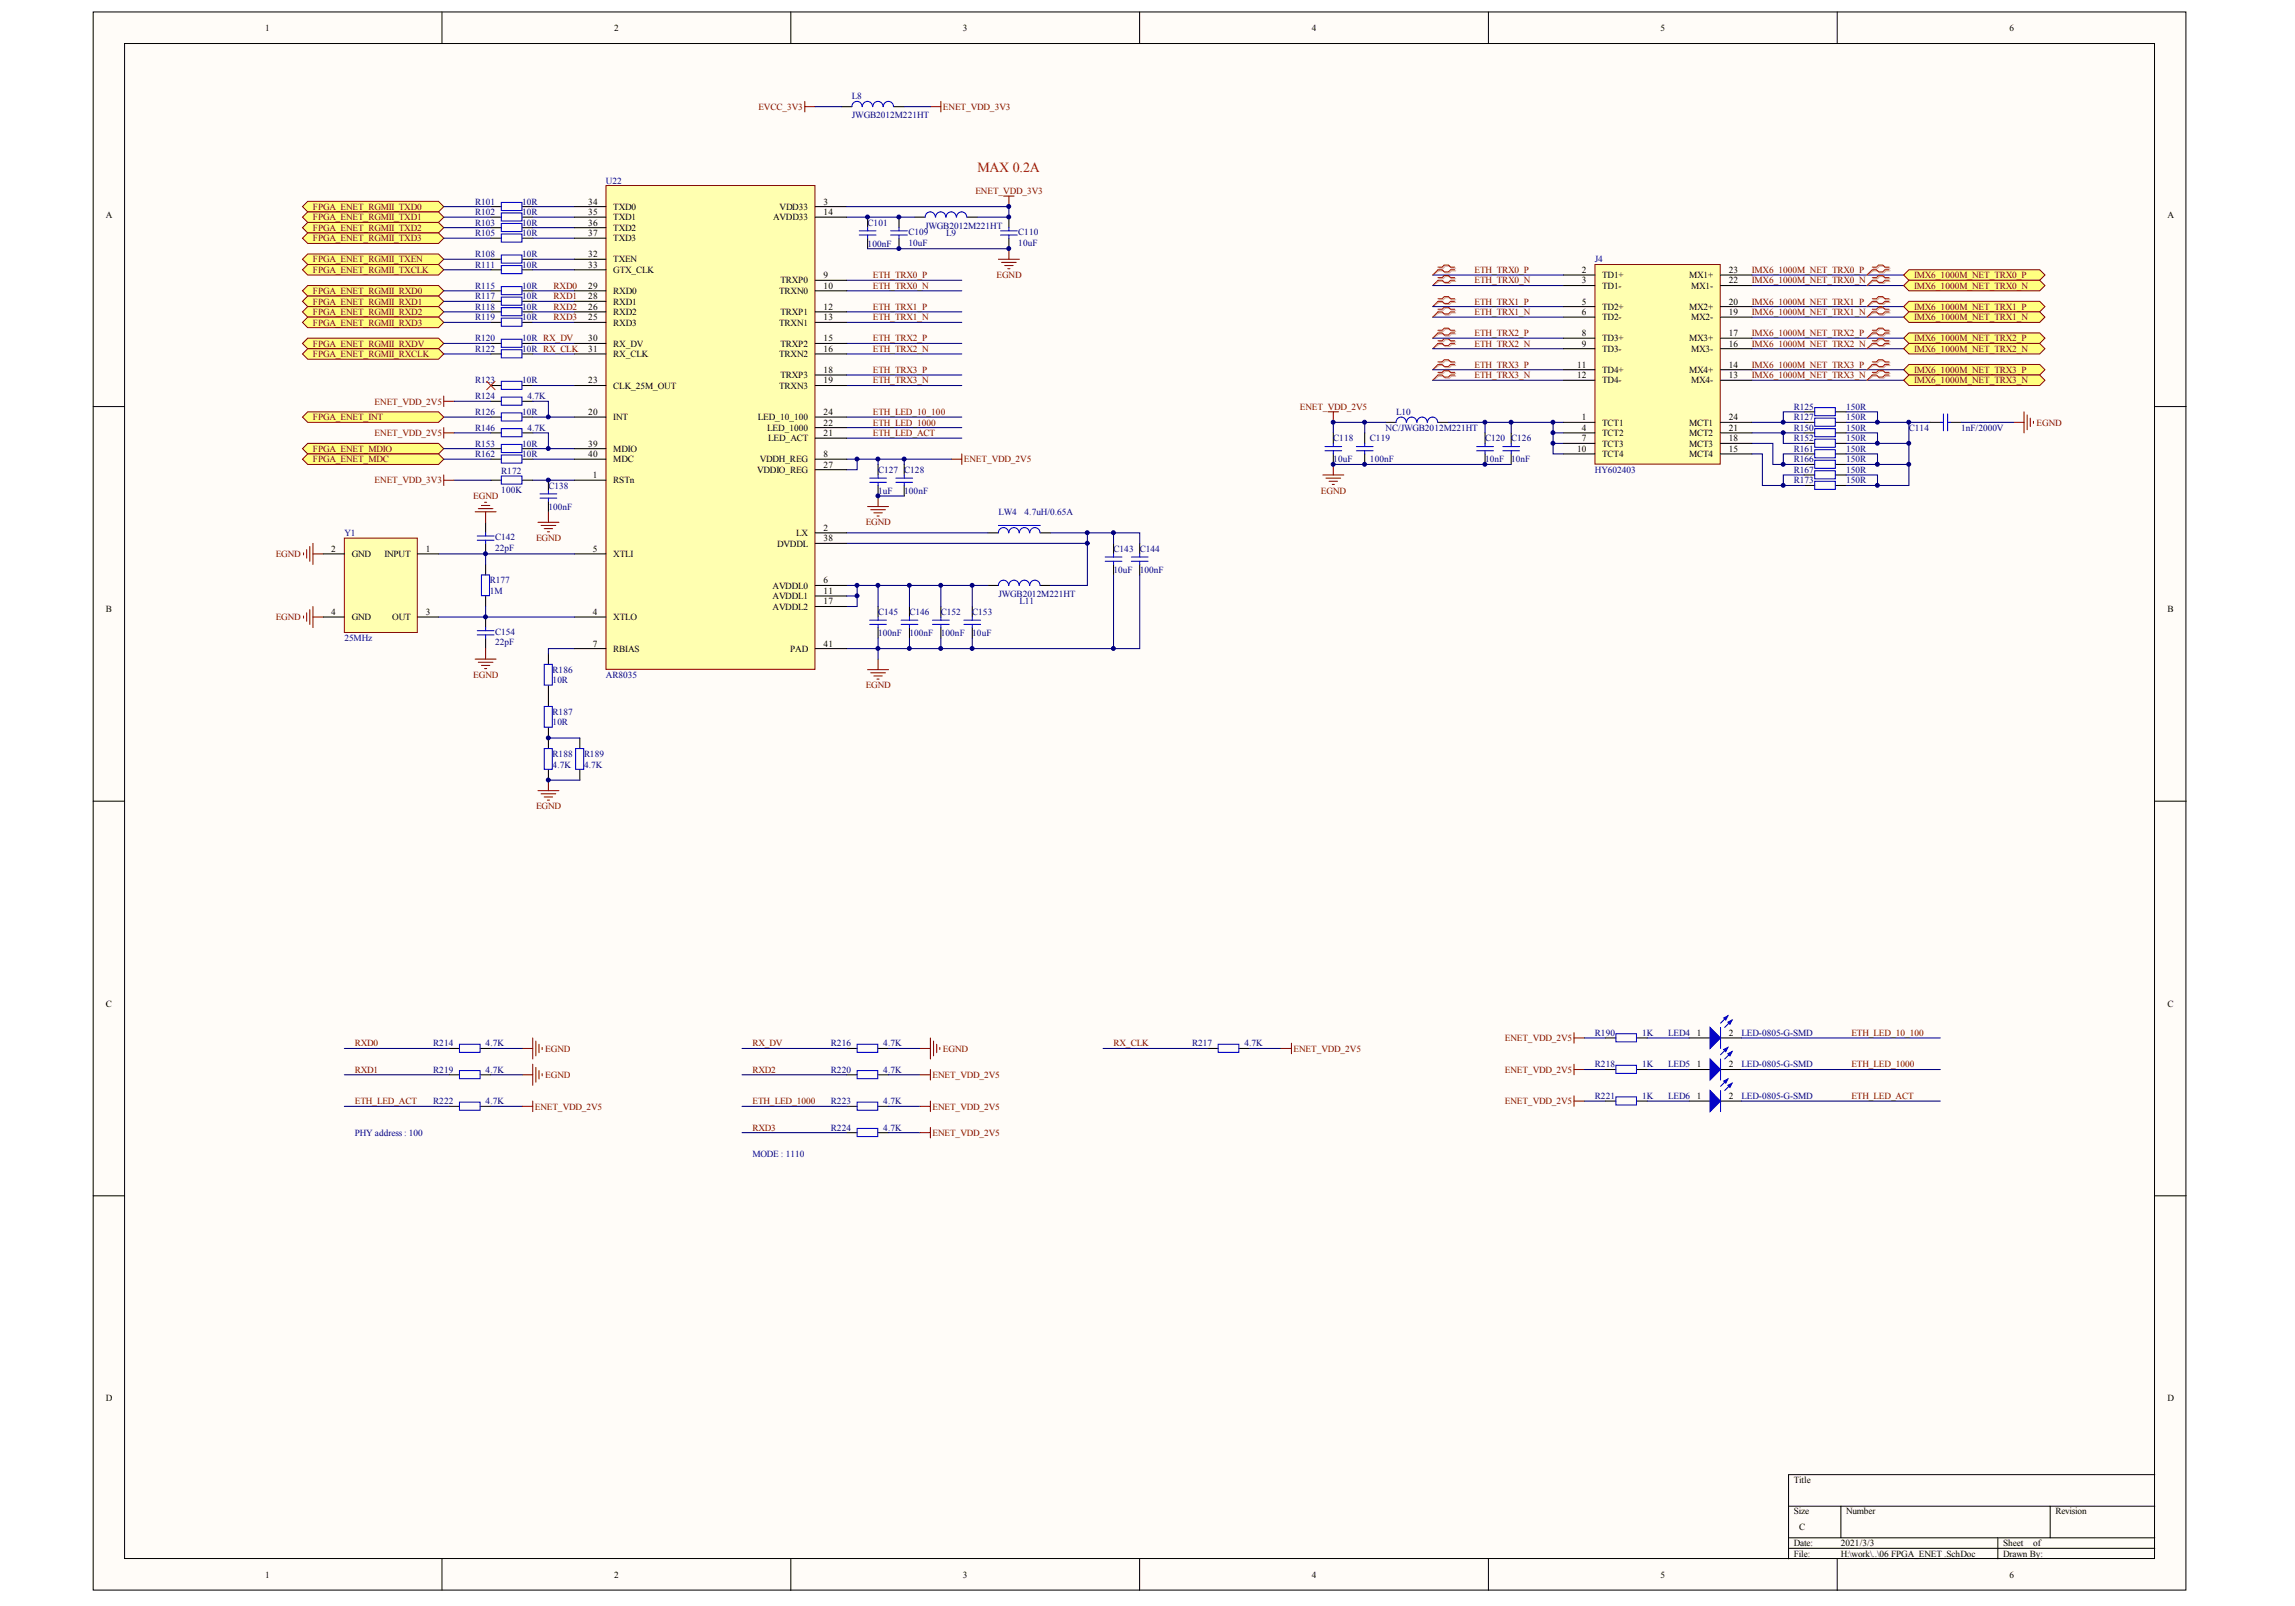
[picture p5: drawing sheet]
<svg xmlns="http://www.w3.org/2000/svg" width="289mm" height="202mm" viewBox="0 0 289 202" stroke-linecap="round" stroke-linejoin="round" font-family="sans-serif">
<defs><g id="words">
<text font-size="1.7" fill="#f00" x="123.1" y="21.6">MAX 0.2A</text>
<g font-size="1.2">
<text x="33.4" y="3.9">1</text>
<text x="77.3" y="3.9">2</text>
<text x="121.2" y="3.9">3</text>
<text x="165.1" y="3.9">4</text>
<text x="209.1" y="3.9">5</text>
<text x="253" y="3.9">6</text>
<text x="13.3" y="27.4">A</text>
<text x="74.1" y="25.7">34</text>
<text x="74.1" y="27.1">35</text>
<text x="74.1" y="28.4">36</text>
<text x="74.1" y="29.7">37</text>
<text x="77.2" y="26.4">TXD0</text>
<text x="77.2" y="27.7">TXD1</text>
<text x="77.2" y="29.1">TXD2</text>
<text x="97.3" y="27.7">AVDD33</text>
<text x="98.1" y="26.4">VDD33</text>
<text x="103.7" y="25.7">3</text>
<text x="103.7" y="27.1">14</text>
<text x="272.9" y="27.4">A</text>
<text x="74.1" y="32.4">32</text>
<text x="74.1" y="33.7">33</text>
<text x="77.2" y="30.4">TXD3</text>
<text x="77.2" y="33">TXEN</text>
<text x="77.2" y="34.4">GTX_CLK</text>
<text x="98.3" y="35.7">TRXP0</text>
<text x="103.7" y="35">9</text>
<text x="199.1" y="34.4">2</text>
<text x="199.1" y="35.7">3</text>
<text x="201.7" y="35">TD1+</text>
<text x="212.7" y="35">MX1+</text>
<text x="217.7" y="34.4">23</text>
<text x="217.7" y="35.7">22</text>
<text x="74.1" y="36.3">29</text>
<text x="74.1" y="37.7">28</text>
<text x="74.1" y="39">26</text>
<text x="74.1" y="40.3">25</text>
<text x="77.2" y="37">RXD0</text>
<text x="77.2" y="38.3">RXD1</text>
<text x="77.2" y="39.7">RXD2</text>
<text x="77.2" y="41">RXD3</text>
<text x="98.1" y="37">TRXN0</text>
<text x="98.1" y="41">TRXN1</text>
<text x="98.3" y="39.7">TRXP1</text>
<text x="103.7" y="36.3">10</text>
<text x="103.7" y="39">12</text>
<text x="103.7" y="40.3">13</text>
<text x="199.1" y="38.3">5</text>
<text x="199.1" y="39.7">6</text>
<text x="201.7" y="36.3">TD1-</text>
<text x="201.7" y="39">TD2+</text>
<text x="201.7" y="40.3">TD2-</text>
<text x="212.7" y="39">MX2+</text>
<text x="212.9" y="36.3">MX1-</text>
<text x="212.9" y="40.3">MX2-</text>
<text x="217.7" y="38.3">20</text>
<text x="217.7" y="39.7">19</text>
<text x="74.1" y="43">30</text>
<text x="74.1" y="44.3">31</text>
<text x="77.2" y="43.6">RX_DV</text>
<text x="77.2" y="45">RX_CLK</text>
<text x="98.1" y="45">TRXN2</text>
<text x="98.3" y="43.6">TRXP2</text>
<text x="98.3" y="47.6">TRXP3</text>
<text x="103.7" y="43">15</text>
<text x="103.7" y="44.3">16</text>
<text x="103.7" y="46.9">18</text>
<text x="198.6" y="46.3">11</text>
<text x="198.6" y="47.6">12</text>
<text x="199.1" y="42.3">8</text>
<text x="199.1" y="43.6">9</text>
<text x="201.7" y="43">TD3+</text>
<text x="201.7" y="44.3">TD3-</text>
<text x="201.7" y="46.9">TD4+</text>
<text x="212.7" y="43">MX3+</text>
<text x="212.7" y="46.9">MX4+</text>
<text x="212.9" y="44.3">MX3-</text>
<text x="217.7" y="42.3">17</text>
<text x="217.7" y="43.6">16</text>
<text x="217.7" y="46.3">14</text>
<text x="217.7" y="47.6">13</text>
<text x="74.1" y="48.3">23</text>
<text x="74.1" y="52.2">20</text>
<text x="77.2" y="48.9">CLK_25M_OUT</text>
<text x="77.2" y="52.9">INT</text>
<text x="95.4" y="52.9">LED_10_100</text>
<text x="98.1" y="48.9">TRXN3</text>
<text x="103.7" y="48.3">19</text>
<text x="103.7" y="52.2">24</text>
<text x="103.7" y="53.6">22</text>
<text x="199.1" y="52.9">1</text>
<text x="201.7" y="53.6">TCT1</text>
<text x="201.7" y="48.3">TD4-</text>
<text x="212.7" y="53.6">MCT1</text>
<text x="212.9" y="48.3">MX4-</text>
<text x="217.7" y="52.9">24</text>
<text x="74.1" y="56.2">39</text>
<text x="74.1" y="57.5">40</text>
<text x="77.2" y="56.9">MDIO</text>
<text x="77.2" y="58.2">MDC</text>
<text x="95.3" y="59.5">VDDIO_REG</text>
<text x="95.7" y="58.2">VDDH_REG</text>
<text x="96.6" y="54.2">LED_1000</text>
<text x="96.7" y="55.5">LED_ACT</text>
<text x="103.7" y="54.9">21</text>
<text x="103.7" y="57.5">8</text>
<text x="103.7" y="58.9">27</text>
<text x="198.6" y="56.9">10</text>
<text x="199.1" y="54.2">4</text>
<text x="199.1" y="55.5">7</text>
<text x="201.7" y="54.9">TCT2</text>
<text x="201.7" y="56.2">TCT3</text>
<text x="201.7" y="57.5">TCT4</text>
<text x="212.7" y="54.9">MCT2</text>
<text x="212.7" y="56.2">MCT3</text>
<text x="212.7" y="57.5">MCT4</text>
<text x="217.7" y="54.2">21</text>
<text x="217.7" y="55.5">18</text>
<text x="217.7" y="56.9">15</text>
<text x="74.6" y="60.2">1</text>
<text x="77.2" y="60.8">RSTn</text>
<text x="41.7" y="69.5">2</text>
<text x="44.3" y="70.1">GND</text>
<text x="48.4" y="70.1">INPUT</text>
<text x="53.6" y="69.5">1</text>
<text x="74.6" y="69.5">5</text>
<text x="77.2" y="70.1">XTLI</text>
<text x="97.8" y="68.8">DVDDL</text>
<text x="100.2" y="67.5">LX</text>
<text x="103.7" y="66.8">2</text>
<text x="103.7" y="68.1">38</text>
<text x="13.3" y="77">B</text>
<text x="41.7" y="77.4">4</text>
<text x="53.6" y="77.4">3</text>
<text x="74.6" y="77.4">4</text>
<text x="97.3" y="74.1">AVDDL0</text>
<text x="97.3" y="75.4">AVDDL1</text>
<text x="97.3" y="76.7">AVDDL2</text>
<text x="103.7" y="73.4">6</text>
<text x="103.7" y="74.8">11</text>
<text x="103.7" y="76.1">17</text>
<text x="272.9" y="77">B</text>
<text x="44.3" y="78.1">GND</text>
<text x="49.4" y="78.1">OUT</text>
<text x="74.6" y="81.4">7</text>
<text x="77.2" y="78.1">XTLO</text>
<text x="77.2" y="82">RBIAS</text>
<text x="99.5" y="82">PAD</text>
<text x="103.7" y="81.4">41</text>
<text x="13.3" y="126.7">C</text>
<text x="213.6" y="130.4">1</text>
<text x="217.7" y="130.4">2</text>
<text x="272.9" y="126.7">C</text>
<text x="213.6" y="134.4">1</text>
<text x="217.7" y="134.4">2</text>
<text x="213.6" y="138.3">1</text>
<text x="217.7" y="138.3">2</text>
<text x="13.3" y="176.4">D</text>
<text x="272.9" y="176.4">D</text>
<text x="225.8" y="186.6">Title</text>
<text x="225.8" y="190.6">Size</text>
<text x="232.4" y="190.6">Number</text>
<text x="258.8" y="190.6">Revision</text>
<text x="225.8" y="194.6">Date:</text>
<text x="225.8" y="195.9">File:</text>
<text x="226.5" y="192.6">C</text>
<text x="231.8" y="194.6">2021/3/3</text>
<text x="231.8" y="195.9">H:\work\..\06 FPGA_ENET .SchDoc</text>
<text x="252.2" y="194.6">Sheet</text>
<text x="252.2" y="195.9">Drawn By:</text>
<text x="255.9" y="194.6">of</text>
<text x="33.4" y="198.6">1</text>
<text x="77.3" y="198.6">2</text>
<text x="121.2" y="198.6">3</text>
<text x="165.1" y="198.6">4</text>
<text x="209.1" y="198.6">5</text>
<text x="253" y="198.6">6</text>
</g>
<g font-size="1.2" fill="#800000">
<text x="95.5" y="13.8">EVCC_3V3</text>
<text x="118.7" y="13.8">ENET_VDD_3V3</text>
<text x="39.4" y="26.4">FPGA_ENET_RGMII_TXD0</text>
<text x="39.4" y="27.7">FPGA_ENET_RGMII_TXD1</text>
<text x="39.4" y="29.1">FPGA_ENET_RGMII_TXD2</text>
<text x="122.8" y="24.4">ENET_VDD_3V3</text>
<text x="39.4" y="30.4">FPGA_ENET_RGMII_TXD3</text>
<text x="39.4" y="33">FPGA_ENET_RGMII_TXEN</text>
<text x="39.4" y="34.4">FPGA_ENET_RGMII_TXCLK</text>
<text x="109.9" y="35">ETH_TRX0_P</text>
<text x="125.5" y="35">EGND</text>
<text x="185.6" y="34.4">ETH_TRX0_P</text>
<text x="185.6" y="35.7">ETH_TRX0_N</text>
<text x="220.6" y="34.4">IMX6_1000M_NET_TRX0_P</text>
<text x="220.6" y="35.7">IMX6_1000M_NET_TRX0_N</text>
<text x="241" y="35">IMX6_1000M_NET_TRX0_P</text>
<text x="39.4" y="37">FPGA_ENET_RGMII_RXD0</text>
<text x="39.4" y="38.3">FPGA_ENET_RGMII_RXD1</text>
<text x="39.4" y="39.7">FPGA_ENET_RGMII_RXD2</text>
<text x="39.4" y="41">FPGA_ENET_RGMII_RXD3</text>
<text x="69.7" y="36.3">RXD0</text>
<text x="69.7" y="37.7">RXD1</text>
<text x="69.7" y="39">RXD2</text>
<text x="69.7" y="40.3">RXD3</text>
<text x="109.9" y="36.3">ETH_TRX0_N</text>
<text x="109.9" y="39">ETH_TRX1_P</text>
<text x="109.9" y="40.3">ETH_TRX1_N</text>
<text x="185.6" y="38.3">ETH_TRX1_P</text>
<text x="185.6" y="39.7">ETH_TRX1_N</text>
<text x="220.6" y="38.3">IMX6_1000M_NET_TRX1_P</text>
<text x="220.6" y="39.7">IMX6_1000M_NET_TRX1_N</text>
<text x="241" y="39">IMX6_1000M_NET_TRX1_P</text>
<text x="241" y="36.3">IMX6_1000M_NET_TRX0_N</text>
<text x="241" y="40.3">IMX6_1000M_NET_TRX1_N</text>
<text x="39.4" y="43.6">FPGA_ENET_RGMII_RXDV</text>
<text x="39.4" y="45">FPGA_ENET_RGMII_RXCLK</text>
<text x="109.9" y="43">ETH_TRX2_P</text>
<text x="109.9" y="44.3">ETH_TRX2_N</text>
<text x="109.9" y="46.9">ETH_TRX3_P</text>
<text x="185.6" y="42.3">ETH_TRX2_P</text>
<text x="185.6" y="43.6">ETH_TRX2_N</text>
<text x="185.6" y="46.3">ETH_TRX3_P</text>
<text x="185.6" y="47.6">ETH_TRX3_N</text>
<text x="220.6" y="42.3">IMX6_1000M_NET_TRX2_P</text>
<text x="220.6" y="43.6">IMX6_1000M_NET_TRX2_N</text>
<text x="220.6" y="46.3">IMX6_1000M_NET_TRX3_P</text>
<text x="220.6" y="47.6">IMX6_1000M_NET_TRX3_N</text>
<text x="241" y="43">IMX6_1000M_NET_TRX2_P</text>
<text x="241" y="46.9">IMX6_1000M_NET_TRX3_P</text>
<text x="241" y="44.3">IMX6_1000M_NET_TRX2_N</text>
<text x="39.4" y="52.9">FPGA_ENET_INT</text>
<text x="47.2" y="50.9">ENET_VDD_2V5</text>
<text x="109.9" y="52.2">ETH_LED_10_100</text>
<text x="109.9" y="53.6">ETH_LED_1000</text>
<text x="109.9" y="48.3">ETH_TRX3_N</text>
<text x="163.6" y="51.6">ENET_VDD_2V5</text>
<text x="241" y="48.3">IMX6_1000M_NET_TRX3_N</text>
<text x="256.4" y="53.6">EGND</text>
<text x="39.4" y="56.9">FPGA_ENET_MDIO</text>
<text x="39.4" y="58.2">FPGA_ENET_MDC</text>
<text x="47.2" y="54.9">ENET_VDD_2V5</text>
<text x="109.9" y="54.9">ETH_LED_ACT</text>
<text x="121.3" y="58.2">ENET_VDD_2V5</text>
<text x="47.2" y="60.8">ENET_VDD_3V3</text>
<text x="59.6" y="62.8">EGND</text>
<text x="166.3" y="62.1">EGND</text>
<text x="34.7" y="70.1">EGND</text>
<text x="67.5" y="68.1">EGND</text>
<text x="109" y="66.1">EGND</text>
<text x="34.7" y="78.1">EGND</text>
<text x="59.6" y="85.3">EGND</text>
<text x="109" y="86.6">EGND</text>
<text x="67.5" y="101.9">EGND</text>
<text x="44.7" y="131.7">RXD0</text>
<text x="94.7" y="131.7">RX_DV</text>
<text x="140.2" y="131.7">RX_CLK</text>
<text x="189.4" y="131">ENET_VDD_2V5</text>
<text x="233.1" y="130.4">ETH_LED_10_100</text>
<text x="44.7" y="135">RXD1</text>
<text x="68.6" y="132.4">EGND</text>
<text x="68.6" y="135.7">EGND</text>
<text x="94.7" y="135">RXD2</text>
<text x="117.4" y="135.7">ENET_VDD_2V5</text>
<text x="118.7" y="132.4">EGND</text>
<text x="162.8" y="132.4">ENET_VDD_2V5</text>
<text x="189.4" y="135">ENET_VDD_2V5</text>
<text x="233.1" y="134.4">ETH_LED_1000</text>
<text x="44.7" y="139">ETH_LED_ACT</text>
<text x="67.3" y="139.7">ENET_VDD_2V5</text>
<text x="94.7" y="139">ETH_LED_1000</text>
<text x="94.7" y="142.3">RXD3</text>
<text x="117.4" y="139.7">ENET_VDD_2V5</text>
<text x="117.4" y="143">ENET_VDD_2V5</text>
<text x="189.4" y="139">ENET_VDD_2V5</text>
<text x="233.1" y="138.3">ETH_LED_ACT</text>
</g>
<g font-size="1.2" fill="#000080">
<text x="107.2" y="12.5">L8</text>
<text x="107.2" y="14.9">JWGB2012M221HT</text>
<text x="76.3" y="23.1">U22</text>
<text x="59.8" y="25.7">R101</text>
<text x="59.8" y="27.1">R102</text>
<text x="59.8" y="28.4">R103</text>
<text x="59.8" y="29.7">R105</text>
<text x="65.7" y="25.7">10R</text>
<text x="65.7" y="27.1">10R</text>
<text x="65.7" y="28.4">10R</text>
<text x="65.7" y="29.7">10R</text>
<text x="109.2" y="28.4">C101</text>
<text x="114.4" y="29.6">C109</text>
<text x="116.5" y="28.8">JWGB2012M221HT</text>
<text x="119.1" y="29.7">L9</text>
<text x="128.2" y="29.6">C110</text>
<text x="59.8" y="32.4">R108</text>
<text x="59.8" y="33.7">R111</text>
<text x="65.7" y="32.4">10R</text>
<text x="65.7" y="33.7">10R</text>
<text x="109.2" y="31">100nF</text>
<text x="114.4" y="30.9">10uF</text>
<text x="128.2" y="30.9">10uF</text>
<text x="200.8" y="33">J4</text>
<text x="59.8" y="36.3">R115</text>
<text x="59.8" y="37.7">R117</text>
<text x="59.8" y="39">R118</text>
<text x="59.8" y="40.3">R119</text>
<text x="65.7" y="36.3">10R</text>
<text x="65.7" y="37.7">10R</text>
<text x="65.7" y="39">10R</text>
<text x="65.7" y="40.3">10R</text>
<text x="59.8" y="43">R120</text>
<text x="59.8" y="44.3">R122</text>
<text x="65.7" y="43">10R RX_DV</text>
<text x="65.7" y="44.3">10R RX_CLK</text>
<text x="59.8" y="48.3">R123</text>
<text x="59.8" y="52.2">R126</text>
<text x="59.8" y="50.3">R124</text>
<text x="65.7" y="48.3">10R</text>
<text x="65.7" y="52.2">10R</text>
<text x="66.4" y="50.3">4.7K</text>
<text x="175.8" y="52.2">L10</text>
<text x="225.8" y="52.9">R127</text>
<text x="225.8" y="51.6">R125</text>
<text x="232.4" y="52.9">150R</text>
<text x="232.4" y="51.6">150R</text>
<text x="59.8" y="54.2">R146</text>
<text x="59.8" y="56.2">R153</text>
<text x="59.8" y="57.5">R162</text>
<text x="63.1" y="59.7">R172</text>
<text x="65.7" y="56.2">10R</text>
<text x="65.7" y="57.5">10R</text>
<text x="66.4" y="54.2">4.7K</text>
<text x="110.5" y="59.5">C127 C128</text>
<text x="167.9" y="55.5">C118</text>
<text x="167.9" y="58.2">10uF</text>
<text x="172.5" y="55.5">C119</text>
<text x="172.5" y="58.2">100nF</text>
<text x="174.4" y="54.2">NC/JWGB2012M221HT</text>
<text x="187" y="55.5">C120 C126</text>
<text x="187" y="58.2">10nF</text>
<text x="190.3" y="58.2">10nF</text>
<text x="200.8" y="59.5">HY602403</text>
<text x="225.8" y="54.2">R150</text>
<text x="225.8" y="55.5">R152</text>
<text x="225.8" y="58.2">R166</text>
<text x="225.8" y="56.9">R161</text>
<text x="225.8" y="59.5">R167</text>
<text x="232.4" y="54.2">150R</text>
<text x="232.4" y="55.5">150R</text>
<text x="232.4" y="58.2">150R</text>
<text x="232.4" y="56.9">150R</text>
<text x="232.4" y="59.5">150R</text>
<text x="240.3" y="54.2">C114</text>
<text x="246.9" y="54.2">1nF/2000V</text>
<text x="63.1" y="62">100K</text>
<text x="69" y="61.5">C138</text>
<text x="69" y="64.2">100nF</text>
<text x="110.5" y="62.2">1uF</text>
<text x="113.8" y="62.2">100nF</text>
<text x="125.7" y="64.8">LW4</text>
<text x="129" y="64.8">4.7uH/0.65A</text>
<text x="225.8" y="60.8">R173</text>
<text x="232.4" y="60.8">150R</text>
<text x="43.4" y="67.5">Y1</text>
<text x="62.3" y="68">C142</text>
<text x="62.3" y="69.3">22pF</text>
<text x="140.2" y="69.5">C143 C144</text>
<text x="61.7" y="73.4">R177</text>
<text x="61.7" y="74.8">1M</text>
<text x="110.5" y="77.4">C145</text>
<text x="114.5" y="77.4">C146</text>
<text x="118.4" y="77.4">C152</text>
<text x="122.4" y="77.4">C153</text>
<text x="125.7" y="75.2">JWGB2012M221HT</text>
<text x="128.3" y="76.1">L11</text>
<text x="140.2" y="72.1">10uF</text>
<text x="143.5" y="72.1">100nF</text>
<text x="43.4" y="80.7">25MHz</text>
<text x="62.3" y="79.9">C154</text>
<text x="62.3" y="81.2">22pF</text>
<text x="110.5" y="80.1">100nF</text>
<text x="114.5" y="80.1">100nF</text>
<text x="118.4" y="80.1">100nF</text>
<text x="122.4" y="80.1">10uF</text>
<text x="69.6" y="84.7">R186</text>
<text x="69.6" y="86">10R</text>
<text x="69.6" y="90">R187</text>
<text x="76.3" y="85.4">AR8035</text>
<text x="69.6" y="95.3">R188</text>
<text x="69.6" y="91.3">10R</text>
<text x="73.5" y="95.3">R189</text>
<text x="69.6" y="96.6">4.7K</text>
<text x="73.5" y="96.6">4.7K</text>
<text x="54.5" y="131.7">R214</text>
<text x="61.1" y="131.7">4.7K</text>
<text x="104.6" y="131.7">R216</text>
<text x="111.2" y="131.7">4.7K</text>
<text x="150.1" y="131.7">R217</text>
<text x="156.7" y="131.7">4.7K</text>
<text x="200.8" y="130.4">R190</text>
<text x="206.7" y="130.4">1K</text>
<text x="210" y="130.4">LED4</text>
<text x="219.2" y="130.4">LED-0805-G-SMD</text>
<text x="54.5" y="135">R219</text>
<text x="61.1" y="135">4.7K</text>
<text x="104.6" y="135">R220</text>
<text x="111.2" y="135">4.7K</text>
<text x="200.8" y="134.4">R218</text>
<text x="206.7" y="134.4">1K</text>
<text x="210" y="134.4">LED5</text>
<text x="219.2" y="134.4">LED-0805-G-SMD</text>
<text x="44.7" y="143">PHY address : 100</text>
<text x="54.5" y="139">R222</text>
<text x="61.1" y="139">4.7K</text>
<text x="104.6" y="139">R223</text>
<text x="104.6" y="142.3">R224</text>
<text x="111.2" y="139">4.7K</text>
<text x="111.2" y="142.3">4.7K</text>
<text x="200.8" y="138.3">R221</text>
<text x="206.7" y="138.3">1K</text>
<text x="210" y="138.3">LED6</text>
<text x="219.2" y="138.3">LED-0805-G-SMD</text>
<text x="94.7" y="145.6">MODE : 1110</text>
</g>
</g></defs>
<g fill="#fffcf8" stroke="#000" stroke-width=".13">
<path d="M11.7 1.5h263.5v198.6h-263.5z"/>
<path d="M15.7 5.5h255.5v190.7h-255.5z"/>
</g>
<g fill="none" stroke="#000" stroke-width=".13">
<path d="M55.6 1.5v4M99.6 1.5v4M143.5 1.5v4M187.4 1.5v4M231.3 1.5v4M61.8 26h1.3M65.7 26h1.4M11.7 51.2h4M271.3 51.2h3.9M11.7 100.8h4M271.3 100.8h3.9M11.7 150.5h4"/>
<path d="M271.3 150.5h3.9M55.6 196.2v4M99.6 196.2v4M143.5 196.2v4M187.4 196.2v4M225.2 189.6h46.1M225.2 193.6h46.1M225.2 194.9h46.1M231.3 196.2v4M231.8 189.6v4M251.5 193.6v2.6M258.1 189.6v4"/>
<path d="M271.3 185.6h-46.1v10.6"/>
</g>
<path d="M63.1 25.5h2.6v1h-2.6z" fill="none" stroke="#00f" stroke-width=".13"/>
<path d="M67.1 26h5.2" fill="none" stroke="#000080" stroke-width=".13"/>
<path d="M38.7 25.3h16.5l.7 .7-.7 .7h-16.5l-.6-.7z" fill-rule="evenodd" fill="#ffff80" stroke="#800000" stroke-width=".13"/>
<path d="M55.9 26h5.9M67.1 27.3h5.2" fill="none" stroke="#000080" stroke-width=".13"/>
<path d="M61.8 27.3h1.3M65.7 27.3h1.4" fill="none" stroke="#000" stroke-width=".13"/>
<path d="M63.1 26.8h2.6v1h-2.6z" fill="none" stroke="#00f" stroke-width=".13"/>
<path d="M38.7 26.7h16.5l.7 .6-.7 .7h-16.5l-.6-.7z" fill-rule="evenodd" fill="#ffff80" stroke="#800000" stroke-width=".13"/>
<path d="M55.9 27.3h5.9M67.1 28.7h5.2" fill="none" stroke="#000080" stroke-width=".13"/>
<path d="M61.8 28.7h1.3M65.7 28.7h1.4" fill="none" stroke="#000" stroke-width=".13"/>
<path d="M63.1 28.1h2.6v1h-2.6z" fill="none" stroke="#00f" stroke-width=".13"/>
<path d="M38.7 28h16.5l.7 .7-.7 .6h-16.5l-.6-.6z" fill-rule="evenodd" fill="#ffff80" stroke="#800000" stroke-width=".13"/>
<path d="M55.9 28.7h5.9M67.1 30h5.2" fill="none" stroke="#000080" stroke-width=".13"/>
<path d="M61.8 30h1.3M65.7 30h1.4" fill="none" stroke="#000" stroke-width=".13"/>
<path d="M63.1 29.5h2.6v1h-2.6z" fill="none" stroke="#00f" stroke-width=".13"/>
<path d="M38.7 29.3h16.5l.7 .7-.7 .6h-16.5l-.6-.6z" fill-rule="evenodd" fill="#ffff80" stroke="#800000" stroke-width=".13"/>
<path d="M55.9 30h5.9M67.1 32.6h5.2" fill="none" stroke="#000080" stroke-width=".13"/>
<path d="M61.8 32.6h1.3M65.7 32.6h1.4" fill="none" stroke="#000" stroke-width=".13"/>
<path d="M63.1 32.1h2.6v1h-2.6z" fill="none" stroke="#00f" stroke-width=".13"/>
<path d="M38.7 32h16.5l.7 .6-.7 .7h-16.5l-.6-.7z" fill-rule="evenodd" fill="#ffff80" stroke="#800000" stroke-width=".13"/>
<path d="M55.9 32.6h5.9M67.1 34h5.2" fill="none" stroke="#000080" stroke-width=".13"/>
<path d="M61.8 34h1.3M65.7 34h1.4" fill="none" stroke="#000" stroke-width=".13"/>
<path d="M63.1 33.4h2.6v1h-2.6z" fill="none" stroke="#00f" stroke-width=".13"/>
<path d="M38.7 33.3h16.5l.7 .7-.7 .6h-16.5l-.6-.6z" fill-rule="evenodd" fill="#ffff80" stroke="#800000" stroke-width=".13"/>
<path d="M55.9 34h5.9M67.1 36.6h5.2" fill="none" stroke="#000080" stroke-width=".13"/>
<path d="M61.8 36.6h1.3M65.7 36.6h1.4" fill="none" stroke="#000" stroke-width=".13"/>
<path d="M63.1 36.1h2.6v1h-2.6z" fill="none" stroke="#00f" stroke-width=".13"/>
<path d="M38.7 35.9h16.5l.7 .7-.7 .7h-16.5l-.6-.7z" fill-rule="evenodd" fill="#ffff80" stroke="#800000" stroke-width=".13"/>
<path d="M55.9 36.6h5.9M67.1 37.9h5.2" fill="none" stroke="#000080" stroke-width=".13"/>
<path d="M61.8 37.9h1.3M65.7 37.9h1.4" fill="none" stroke="#000" stroke-width=".13"/>
<path d="M63.1 37.4h2.6v1h-2.6z" fill="none" stroke="#00f" stroke-width=".13"/>
<path d="M38.7 37.3h16.5l.7 .6-.7 .7h-16.5l-.6-.7z" fill-rule="evenodd" fill="#ffff80" stroke="#800000" stroke-width=".13"/>
<path d="M55.9 37.9h5.9M67.1 39.3h5.2" fill="none" stroke="#000080" stroke-width=".13"/>
<path d="M61.8 39.3h1.3M65.7 39.3h1.4" fill="none" stroke="#000" stroke-width=".13"/>
<path d="M63.1 38.7h2.6v1h-2.6z" fill="none" stroke="#00f" stroke-width=".13"/>
<path d="M38.7 38.6h16.5l.7 .7-.7 .6h-16.5l-.6-.6z" fill-rule="evenodd" fill="#ffff80" stroke="#800000" stroke-width=".13"/>
<path d="M55.9 39.3h5.9M67.1 40.6h5.2" fill="none" stroke="#000080" stroke-width=".13"/>
<path d="M61.8 40.6h1.3M65.7 40.6h1.4" fill="none" stroke="#000" stroke-width=".13"/>
<path d="M63.1 40h2.6v1.1h-2.6z" fill="none" stroke="#00f" stroke-width=".13"/>
<path d="M38.7 39.9h16.5l.7 .7-.7 .6h-16.5l-.6-.6z" fill-rule="evenodd" fill="#ffff80" stroke="#800000" stroke-width=".13"/>
<path d="M55.9 40.6h5.9M67.1 43.2h5.2" fill="none" stroke="#000080" stroke-width=".13"/>
<path d="M61.8 43.2h1.3M65.7 43.2h1.4" fill="none" stroke="#000" stroke-width=".13"/>
<path d="M63.1 42.7h2.6v1h-2.6z" fill="none" stroke="#00f" stroke-width=".13"/>
<path d="M38.7 42.6h16.5l.7 .6-.7 .7h-16.5l-.6-.7z" fill-rule="evenodd" fill="#ffff80" stroke="#800000" stroke-width=".13"/>
<path d="M55.9 43.2h5.9M67.1 44.6h5.2" fill="none" stroke="#000080" stroke-width=".13"/>
<path d="M61.8 44.6h1.3M65.7 44.6h1.4" fill="none" stroke="#000" stroke-width=".13"/>
<path d="M63.1 44h2.6v1h-2.6z" fill="none" stroke="#00f" stroke-width=".13"/>
<path d="M38.7 43.9h16.5l.7 .7-.7 .6h-16.5l-.6-.6z" fill-rule="evenodd" fill="#ffff80" stroke="#800000" stroke-width=".13"/>
<path d="M55.9 44.6h5.9M55.9 52.5h5.9M67.1 48.5h5.2M67.1 52.5h5.2" fill="none" stroke="#000080" stroke-width=".13"/>
<path d="M61.8 48.5h1.3M61.8 52.5h1.3M65.7 48.5h1.4M65.7 52.5h1.4" fill="none" stroke="#000" stroke-width=".13"/>
<path d="M63.1 48h2.6v1h-2.6zM63.1 52h2.6v1h-2.6z" fill="none" stroke="#00f" stroke-width=".13"/>
<path d="M61.3 48l1 1.1M62.3 48l-1 1.1" fill="none" stroke="#f00" stroke-width=".13"/>
<path d="M38.7 51.8h16.5l.7 .7-.7 .7h-16.5l-.6-.7z" fill-rule="evenodd" fill="#ffff80" stroke="#800000" stroke-width=".13"/>
<path d="M61.8 50.5h1.3M61.8 54.5h1.3M61.8 56.5h1.3M65.7 50.5h1.4M65.7 54.5h1.4M65.7 56.5h1.4" fill="none" stroke="#000" stroke-width=".13"/>
<path d="M63.1 50h2.6v1h-2.6zM63.1 54h2.6v1h-2.6zM63.1 55.9h2.6v1.1h-2.6z" fill="none" stroke="#00f" stroke-width=".13"/>
<path d="M57.2 50.5h4.6M67.1 50.5h1.9v2M67.1 56.5h5.2" fill="none" stroke="#000080" stroke-width=".13"/>
<path d="M55.9 49.8v1.4M55.9 50.5h1.3" fill="none" stroke="#800000" stroke-width=".13"/>
<path d="M38.7 55.8h16.5l.7 .7-.7 .6h-16.5l-.6-.6z" fill-rule="evenodd" fill="#ffff80" stroke="#800000" stroke-width=".13"/>
<path d="M55.9 56.5h5.9M57.2 54.5h4.6M67.1 54.5h1.9v2" fill="none" stroke="#000080" stroke-width=".13"/>
<path d="M55.9 53.8v1.3M55.9 54.5h1.3" fill="none" stroke="#800000" stroke-width=".13"/>
<path d="M61.8 57.8h1.3M65.7 57.8h1.4" fill="none" stroke="#000" stroke-width=".13"/>
<path d="M63.1 57.3h2.6v1h-2.6z" fill="none" stroke="#00f" stroke-width=".13"/>
<path d="M38.7 57.1h16.5l.7 .7-.7 .7h-16.5l-.6-.7z" fill-rule="evenodd" fill="#ffff80" stroke="#800000" stroke-width=".13"/>
<g fill="none" stroke="#000080" stroke-width=".13">
<path d="M106.6 27.3h8.6M106.6 35.3h14.5M106.6 36.6h14.5M106.6 39.3h14.5M109.2 31.3h17.8M55.9 57.8h5.9M67.1 57.8h5.2M106.6 57.8h13.2M106.6 40.6h14.5M106.6 43.2h14.5M106.6 44.6h14.5M106.6 47.2h14.5"/>
<path d="M106.6 48.5h14.5M106.6 52.5h14.5M106.6 53.8h14.5M106.6 55.1h14.5M107.9 57.8v1.3h-1.3M110.5 57.8v.7M113.8 57.8v.7M57.2 60.4h4.6M67.1 60.4h5.2M106.6 67.1h17.8M106.6 73.7h17.8M106.6 68.4h30.3"/>
<path d="M107.9 75v1.3h-1.3M110.5 73.7v2.6M110.5 62.4h3.3M114.5 73.7v2.6M118.4 73.7v2.6M122.4 73.7v2.6M132.3 67.1h4.6v6.6h-4.6M136.9 67.1h6.6v1.3M140.2 67.1v1.3M140.2 72.4v9.2M143.5 72.4v9.2h-21.1M69 92.9h4"/>
<path d="M69 98.2h4M72.3 81.6h-3.3v.7M106.6 81.6h15.8M110.5 80.3v2.7M114.5 80.3v1.3M118.4 80.3v1.3M122.4 80.3v1.3M43.4 132h13.1M43.4 135.3h13.1M43.4 139.3h13.1M61.8 132h3.9M61.8 135.3h3.9"/>
<path d="M61.8 139.3h3.9M93.4 132h13.2M93.4 135.3h13.2M93.4 139.3h13.2M111.9 132h3.9M111.9 135.3h3.9M111.9 139.3h3.9M138.9 132h13.1M157.3 132h4M93.4 142.6h13.2M111.9 142.6h3.9"/>
</g>
<g fill="none" stroke="#000" stroke-width=".13">
<path d="M109.2 27.3v1.4M109.2 30v1.3M113.2 27.3v1.4M113.2 30v1.3M115.2 27.3h1.3M121.7 27.3h1.4M127 27.3v1.4M127 30v1.3M110.5 58.5v1.3M113.8 58.5v1.3M61.1 65.7v1.4M61.1 68.4v1.3"/>
<path d="M61.1 71v1.4M61.1 75v1.3M61.1 77.7v1.3M69 60.4v1.4M69 63.1v1.3M110.5 61.1v1.3M110.5 76.3v1.4M110.5 79v1.3M113.8 61.1v1.3M114.5 76.3v1.4M114.5 79v1.3M118.4 76.3v1.4"/>
<path d="M118.4 79v1.3M122.4 76.3v1.4M122.4 79v1.3M124.4 67.1h1.3M124.4 73.7h1.3M131 67.1h1.3M131 73.7h1.3M140.2 68.4v1.3M140.2 71v1.4M143.5 68.4v1.3M143.5 71v1.4M61.1 80.3v1.3"/>
<path d="M69 82.3v1.3M69 86.3v2.6M69 91.6v2.6M69 96.9v1.3M73 92.9v1.3M73 96.9v1.3M56.5 132h1.3M56.5 135.3h1.3M56.5 139.3h1.3M60.5 132h1.3M60.5 135.3h1.3M60.5 139.3h1.3"/>
<path d="M106.6 132h1.3M106.6 135.3h1.3M106.6 139.3h1.3M110.5 132h1.4M110.5 135.3h1.4M110.5 139.3h1.4M152 132h1.4M156 132h1.3M106.6 142.6h1.3M110.5 142.6h1.4"/>
</g>
<g fill="none" stroke="#00f" stroke-width=".13">
<path d="M108.2 29.1h2.1M108.2 29.6h2.1M109.2 28.7v.4M109.2 29.6v.4M112.1 29.1h2.1M112.1 29.6h2.1M113.2 28.7v.4M113.2 29.6v.4M117.8 27.3a.64 .64 0 0 0-.7-.6 .64 .64 0 0 0-.6 .6M119.1 27.3a.64 .64 0 0 0-.7-.6 .64 .64 0 0 0-.6 .6M120.4 27.3a.64 .64 0 0 0-.7-.6 .64 .64 0 0 0-.6 .6M121.7 27.3a.64 .64 0 0 0-.6-.6 .64 .64 0 0 0-.7 .6"/>
<path d="M126 29.1h2.1M126 29.6h2.1M127 28.7v.4M127 29.6v.4M110.5 59.8v.4M113.8 59.8v.4M60.1 79.4h2.1M60.1 79.9h2.1M60.1 68h2.1M60.1 67.5h2.1M60.6 72.4h1v2.6h-1zM61.1 67.1v.4"/>
<path d="M61.1 68v.4M61.1 79v.4M61.1 79.9v.4M68 62.2h2.1M68 62.7h2.1M69 61.8v.4M69 62.7v.4M109.5 78.1h2.1M109.5 78.6h2.1M109.5 60.2h2.1M109.5 60.7h2.1M110.5 60.7v.4"/>
<path d="M110.5 77.7v.4M110.5 78.6v.4M112.8 60.2h2.1M112.8 60.7h2.1M113.4 78.1h2.2M113.4 78.6h2.2M113.8 60.7v.4M114.5 77.7v.4M114.5 78.6v.4M117.4 78.1h2.1M117.4 78.6h2.1M118.4 77.7v.4"/>
<path d="M118.4 78.6v.4M121.3 78.1h2.2M121.3 78.6h2.2M122.4 77.7v.4M122.4 78.6v.4M125.7 66.1h5.3M127 67.1a.64 .64 0 0 0-.7-.7 .64 .64 0 0 0-.6 .7M127 73.7a.64 .64 0 0 0-.7-.7 .64 .64 0 0 0-.6 .7M128.3 67.1a.64 .64 0 0 0-.6-.7 .64 .64 0 0 0-.7 .7M128.3 73.7a.64 .64 0 0 0-.6-.7 .64 .64 0 0 0-.7 .7M129.6 67.1a.64 .64 0 0 0-.6-.7 .64 .64 0 0 0-.7 .7M129.6 73.7a.64 .64 0 0 0-.6-.7 .64 .64 0 0 0-.7 .7"/>
<path d="M130.9 67.1a.64 .64 0 0 0-.6-.7 .64 .64 0 0 0-.7 .7M130.9 73.7a.64 .64 0 0 0-.6-.7 .64 .64 0 0 0-.7 .7M139.1 70.1h2.1M139.1 70.6h2.1M140.2 69.7v.4M140.2 70.6v.4M142.4 70.1h2.1M142.4 70.6h2.1M143.5 69.7v.4M143.5 70.6v.4M68.5 83.6h1v2.6h-1zM68.5 94.2h1v2.6h-1z"/>
<path d="M68.5 88.9h1v2.6h-1zM72.5 94.2h1v2.6h-1zM57.8 131.4h2.6v1.1h-2.6zM57.8 134.7h2.6v1.1h-2.6zM57.8 138.7h2.6v1h-2.6zM107.9 131.4h2.6v1.1h-2.6zM107.9 134.7h2.6v1.1h-2.6zM107.9 138.7h2.6v1h-2.6zM153.4 131.4h2.6v1.1h-2.6zM107.9 142h2.6v1.1h-2.6z"/>
</g>
<g fill="none" stroke="#800000" stroke-width=".13">
<path d="M125.7 32.6h2.6M126.1 33h1.8M126.4 24.7h1.3M126.5 33.4h1M126.9 33.8h.2M127 24.7v1.3M127 31.3v1.3M55.9 59.8v1.3M119.8 57.8h1.3M121.1 57.1v1.4M55.9 60.4h1.3M59.8 64.4h2.7"/>
<path d="M60.2 64h1.9M60.6 63.6h1.1M61 63.2h.3M61.1 64.4v1.3M67.7 65.7h2.7M68.1 66.1h1.9M68.5 66.5h1.1M68.9 66.9h.3M69 64.4v1.3M109.2 63.8h2.7M109.6 64.2h1.9M110 64.6h1.1"/>
<path d="M110.4 64.9h.3M110.5 62.4v1.4M67.7 99.5h2.7M68.1 99.9h1.9M69 98.2v1.3M109.2 84.3h2.7M109.6 84.7h1.9M110 85.1h1.1M110.4 85.5h.3M110.5 83v1.3M68.5 100.3h1.1M68.9 100.7h.3"/>
<path d="M65.7 132h1.4M65.7 135.3h1.4M65.7 139.3h1.4M67.1 130.6v2.7M67.1 134v2.6M67.1 138.6v1.3M67.5 131v1.9M67.5 134.4v1.8M67.9 131.4v1.1M67.9 134.7v1.1M68.3 131.8v.3M68.3 135.1v.3"/>
<path d="M115.8 132h1.3M115.8 135.3h1.3M115.8 139.3h1.3M117.1 130.6v2.7M117.1 134.6v1.3M117.1 138.6v1.3M117.5 131v1.9M117.9 131.4v1.1M118.3 131.8v.3M161.3 132h1.3M162.6 131.3v1.3M115.8 142.6h1.3"/>
<path d="M117.1 141.9v1.3"/>
</g>
<path d="M76.3 23.4h26.3v60.8h-26.3z" fill="#ffffb0" stroke="#800000" stroke-width=".13"/>
<g fill="none" stroke="#000" stroke-width=".13">
<path d="M72.3 26h4M72.3 27.3h4M72.3 28.7h4M72.3 30h4M72.3 32.6h4M72.3 34h4M72.3 36.6h4M72.3 37.9h4M72.3 39.3h4M102.6 26h4M102.6 27.3h4M102.6 36.6h4"/>
<path d="M102.6 39.3h4M102.6 35.3h4M72.3 40.6h4M72.3 43.2h4M72.3 44.6h4M72.3 48.5h4M72.3 52.5h4M72.3 56.5h4M72.3 57.8h4M102.6 40.6h4M102.6 43.2h4M102.6 44.6h4"/>
<path d="M102.6 48.5h4M102.6 52.5h4M102.6 57.8h4M102.6 47.2h4M102.6 53.8h4M102.6 55.1h4M102.6 59.1h4M167.9 54.5v1.3M167.9 57.1v1.4M171.8 54.5v1.3M171.8 57.1v1.4M174.4 53.2h1.4"/>
<path d="M181 53.2h1.3M187 54.5v1.3M187 57.1v1.4M190.3 54.5v1.3M190.3 57.1v1.4M227.1 53.2h1.4M227.1 51.8h1.4M227.1 54.5h1.4M227.1 55.8h1.4M227.1 58.5h1.4M227.1 57.1h1.4M227.1 59.8h1.4"/>
<path d="M231.1 53.2h1.3M231.1 51.8h1.3M231.1 54.5h1.3M231.1 55.8h1.3M231.1 58.5h1.3M231.1 57.1h1.3M231.1 59.8h1.3M243 53.2h1.3M245.6 53.2h1.3M61.8 60.4h1.3M65.7 60.4h1.4M72.3 60.4h4"/>
<path d="M72.3 69.7h4M72.3 77.7h4M102.6 67.1h4M102.6 68.4h4M102.6 73.7h4M102.6 75h4M102.6 76.3h4M227.1 61.1h1.4M231.1 61.1h1.3M72.3 81.6h4M102.6 81.6h4"/>
</g>
<g fill="none" stroke="#000080" stroke-width=".13">
<path d="M106.6 26h20.4v1.3h-3.9M180.4 34.6h16.4M180.4 35.9h16.4M180.4 38.6h16.4M180.4 39.9h16.4M220.6 34.6h19.1M220.6 35.9h19.1M220.6 38.6h19.1M220.6 39.9h19.1M167.9 58.5h22.4M171.8 53.2v1.3M174.4 53.2h-6.5v1.3"/>
<path d="M180.4 47.9h16.4M180.4 46.5h16.4M180.4 43.9h16.4M180.4 42.6h16.4M182.3 53.2h14.5M187 53.2v1.3M190.3 53.2v1.3M195.5 53.2v3.9h1.3M195.5 54.5h1.3M195.5 55.8h1.3M220.6 57.1h1.3v4h5.2M220.6 53.2h6.5"/>
<path d="M220.6 54.5h6.5M224.5 54.5v1.3h2.6M224.5 58.5h2.6M227.1 51.8h-2.6v1.4M227.1 59.8h-2.6v1.3M232.4 51.8h4v1.4M232.4 57.1h4v1.4h-4M232.4 59.8h4v1.3h-4M232.4 54.5h4v1.3h-4M232.4 53.2h7.9M236.4 58.5h3.9v2.6h-3.9M236.4 55.8h3.9"/>
<path d="M243 53.2h-2.7v5.3M246.9 53.2h6.6M107.9 73.7v1.3h-1.3"/>
</g>
<g fill="none" stroke="#00f" stroke-width=".13">
<path d="M63.1 59.9h2.6v1h-2.6zM166.8 56.2h2.1M166.8 56.7h2.1M167.9 55.8v.4M167.9 56.7v.4M170.8 56.2h2.1M170.8 56.7h2.1M171.8 55.8v.4M171.8 56.7v.4M177 53.2a.64 .64 0 0 0-.6-.7 .64 .64 0 0 0-.6 .7M178.4 53.2a.64 .64 0 0 0-.7-.7 .64 .64 0 0 0-.6 .7M179.7 53.2a.64 .64 0 0 0-.7-.7 .64 .64 0 0 0-.6 .7"/>
<path d="M181 53.2a.64 .64 0 0 0-.6-.7 .64 .64 0 0 0-.7 .7M185.9 56.2h2.1M185.9 56.7h2.1M187 55.8v.4M187 56.7v.4M189.2 56.2h2.1M189.2 56.7h2.1M190.3 55.8v.4M190.3 56.7v.4M228.5 52.6h2.6v1.1h-2.6zM228.5 51.3h2.6v1h-2.6zM228.5 54h2.6v1h-2.6z"/>
<path d="M228.5 55.3h2.6v1h-2.6zM228.5 57.9h2.6v1h-2.6zM228.5 56.6h2.6v1h-2.6zM228.5 59.3h2.6v1h-2.6zM244.3 53.2h.4M244.7 52.1v2.1M245.2 52.1v2.1M245.2 53.2h.4M228.5 60.6h2.6v1h-2.6z"/>
</g>
<path d="M166.5 59.8h2.7M167.9 58.5v1.3M253.5 53.2h1.3M254.8 51.8v2.7M255.2 52.2v1.9M255.6 52.6v1.1M256 53v.3M166.9 60.2h1.9M167.3 60.6h1.1M167.7 61h.3" fill="none" stroke="#800000" stroke-width=".13"/>
<g fill="none" stroke="#d0a19e" stroke-width=".13">
<path d="M181.2 39.1h.5l.3-.3h.5l.2 .3h.6M181.2 37.7h.5l.3-.2h.5l.2 .2h.6M181.2 35.1h.5l.3-.3h.5l.2 .3h.6M181.2 33.8h.5l.3-.3h.5l.2 .3h.6M183.3 39.4h-.6l-.2 .3h-.5l-.3-.3h-.5l-.8 .5M183.3 38.1h-.6l-.2 .2h-.5l-.3-.2h-.5l-.8 .5M183.3 35.4h-.6l-.2 .3h-.5l-.3-.3h-.5l-.8 .5M183.3 34.1h-.6l-.2 .3h-.5l-.3-.3h-.5l-.8 .5M181.2 47h.5l.3-.3h.5l.2 .3h.6M181.2 45.7h.5l.3-.3h.5l.2 .3h.6M181.2 43h.5l.3-.2h.5l.2 .2h.6M181.2 41.7h.5l.3-.3h.5l.2 .3h.6"/>
<path d="M183.3 47.3h-.6l-.2 .3h-.5l-.3-.3h-.5l-.8 .6M183.3 46h-.6l-.2 .3h-.5l-.3-.3h-.5l-.8 .5M183.3 43.4h-.6l-.2 .2h-.5l-.3-.2h-.5l-.8 .5M183.3 42h-.6l-.2 .3h-.5l-.3-.3h-.5l-.8 .6"/>
</g>
<g fill="none" stroke="#f00" stroke-width=".13">
<path d="M181 38.9h.6l.2-.2h.5l.3 .2h.5M181 37.6h.6l.2-.3h.5l.3 .3h.5M181 34.9h.6l.2-.2h.5l.3 .2h.5M181 33.6h.6l.2-.2h.5l.3 .2h.5M183.1 39.3h-.5l-.3 .2h-.5l-.2-.2h-.6l-.6 .6M183.1 37.9h-.5l-.3 .3h-.5l-.2-.3h-.6l-.6 .7M183.1 35.3h-.5l-.3 .2h-.5l-.2-.2h-.6l-.6 .6M183.1 34h-.5l-.3 .2h-.5l-.2-.2h-.6l-.6 .6M181 46.9h.6l.2-.3h.5l.3 .3h.5M181 45.5h.6l.2-.2h.5l.3 .2h.5M181 42.9h.6l.2-.3h.5l.3 .3h.5M181 41.6h.6l.2-.3h.5l.3 .3h.5"/>
<path d="M183.1 47.2h-.5l-.3 .3h-.5l-.2-.3h-.6l-.6 .7M183.1 45.9h-.5l-.3 .2h-.5l-.2-.2h-.6l-.6 .6M183.1 43.2h-.5l-.3 .3h-.5l-.2-.3h-.6l-.6 .7M183.1 41.9h-.5l-.3 .3h-.5l-.2-.3h-.6l-.6 .7"/>
</g>
<g fill="#ffff80" stroke="#800000" stroke-width=".13">
<path d="M240.3 34h16.5l.6 .6-.6 .7h-16.5l-.6-.7z" fill-rule="evenodd"/>
<path d="M240.3 37.9h16.5l.6 .7-.6 .7h-16.5l-.6-.7z" fill-rule="evenodd"/>
<path d="M240.3 41.9h16.5l.6 .7-.6 .6h-16.5l-.6-.6z" fill-rule="evenodd"/>
<path d="M240.3 45.9h16.5l.6 .6-.6 .7h-16.5l-.6-.7z" fill-rule="evenodd"/>
</g>
<path d="M220.6 42.6h19.1M220.6 43.9h19.1M220.6 46.5h19.1M220.6 47.9h19.1" fill="none" stroke="#000080" stroke-width=".13"/>
<g fill="#ffff80" stroke="#800000" stroke-width=".13">
<path d="M240.3 35.3h16.5l.6 .6-.6 .7h-16.5l-.6-.7z" fill-rule="evenodd"/>
<path d="M240.3 39.3h16.5l.6 .6-.6 .7h-16.5l-.6-.7z" fill-rule="evenodd"/>
<path d="M240.3 43.2h16.5l.6 .7-.6 .7h-16.5l-.6-.7z" fill-rule="evenodd"/>
<path d="M240.3 47.2h16.5l.6 .7-.6 .6h-16.5l-.6-.6z" fill-rule="evenodd"/>
</g>
<g fill="none" stroke="#d0a19e" stroke-width=".13">
<path d="M235.8 35.1h.6l.2-.3h.6l.2 .3h.5M235.8 33.8h.6l.2-.3h.6l.2 .3h.5M235.8 39.1h.6l.2-.3h.6l.2 .3h.5M235.8 37.7h.6l.2-.2h.6l.2 .2h.5M237.9 35.4h-.5l-.2 .3h-.6l-.2-.3h-.6l-.8 .5M237.9 34.1h-.5l-.2 .3h-.6l-.2-.3h-.6l-.8 .5M237.9 39.4h-.5l-.2 .3h-.6l-.2-.3h-.6l-.8 .5M237.9 38.1h-.5l-.2 .2h-.6l-.2-.2h-.6l-.8 .5M235.8 43h.6l.2-.2h.6l.2 .2h.5M235.8 41.7h.6l.2-.3h.6l.2 .3h.5M235.8 47h.6l.2-.3h.6l.2 .3h.5M235.8 45.7h.6l.2-.3h.6l.2 .3h.5"/>
<path d="M237.9 43.4h-.5l-.2 .2h-.6l-.2-.2h-.6l-.8 .5M237.9 42h-.5l-.2 .3h-.6l-.2-.3h-.6l-.8 .6M237.9 47.3h-.5l-.2 .3h-.6l-.2-.3h-.6l-.8 .6M237.9 46h-.5l-.2 .3h-.6l-.2-.3h-.6l-.8 .5"/>
</g>
<g fill="none" stroke="#f00" stroke-width=".13">
<path d="M235.7 34.9h.5l.3-.2h.5l.3 .2h.5M235.7 33.6h.5l.3-.2h.5l.3 .2h.5M235.7 38.9h.5l.3-.2h.5l.3 .2h.5M235.7 37.6h.5l.3-.3h.5l.3 .3h.5M237.8 35.3h-.5l-.3 .2h-.5l-.3-.2h-.5l-.7 .6M237.8 34h-.5l-.3 .2h-.5l-.3-.2h-.5l-.7 .6M237.8 39.3h-.5l-.3 .2h-.5l-.3-.2h-.5l-.7 .6M237.8 37.9h-.5l-.3 .3h-.5l-.3-.3h-.5l-.7 .7M235.7 42.9h.5l.3-.3h.5l.3 .3h.5M235.7 41.6h.5l.3-.3h.5l.3 .3h.5M235.7 46.9h.5l.3-.3h.5l.3 .3h.5M235.7 45.5h.5l.3-.2h.5l.3 .2h.5"/>
<path d="M237.8 43.2h-.5l-.3 .3h-.5l-.3-.3h-.5l-.7 .7M237.8 41.9h-.5l-.3 .3h-.5l-.3-.3h-.5l-.7 .7M237.8 47.2h-.5l-.3 .3h-.5l-.3-.3h-.5l-.7 .7M237.8 45.9h-.5l-.3 .2h-.5l-.3-.2h-.5l-.7 .6"/>
</g>
<path d="M101.3 12.8v1.3M101.3 13.4h1.3M117.1 13.4h1.3M118.4 12.8v1.3M167.2 51.8h1.3M167.9 51.8v1.4M198.2 130v1.3M198.2 134v1.3M198.2 137.9v1.4M198.2 130.6h1.3M198.2 134.6h1.3M198.2 138.6h1.3" fill="none" stroke="#800000" stroke-width=".13"/>
<g fill="none" stroke="#000" stroke-width=".13">
<path d="M105.9 13.4h1.3M112.5 13.4h1.3M202.1 130.6h1.3M202.1 134.6h1.3M202.1 138.6h1.3M206.1 130.6h1.3M206.1 134.6h1.3M206.1 138.6h1.3M212.7 130.6h2.6M212.7 134.6h2.6M212.7 138.6h2.6M216.6 130.6h2.6"/>
<path d="M216.6 134.6h2.6M216.6 138.6h2.6"/>
</g>
<g fill="#00f" stroke="#00f" stroke-width=".13">
<path d="M215.3 129.3l1.3 1.3-1.3 1.4z"/>
<path d="M217.5 128.7l.6-.3-.3 .5z"/>
<path d="M217 128.1l.5-.2-.2 .5z"/>
<path d="M215.3 133.3l1.3 1.3-1.3 1.3z"/>
<path d="M217.5 132.6l.6-.2-.3 .5z"/>
<path d="M217 132.1l.5-.3-.2 .6z"/>
<path d="M215.3 137.3l1.3 1.3-1.3 1.3z"/>
<path d="M217.5 136.6l.6-.3-.3 .6z"/>
<path d="M217 136.1l.5-.3-.2 .5z"/>
</g>
<g fill="none" stroke="#00f" stroke-width=".13">
<path d="M108.5 13.4a.64 .64 0 0 0-.6-.6 .64 .64 0 0 0-.6 .6M109.8 13.4a.64 .64 0 0 0-.6-.6 .64 .64 0 0 0-.6 .6M111.2 13.4a.64 .64 0 0 0-.7-.6 .64 .64 0 0 0-.6 .6M112.5 13.4a.64 .64 0 0 0-.7-.6 .64 .64 0 0 0-.6 .6M203.4 130.1h2.6v1h-2.6zM203.4 134.1h2.6v1h-2.6zM203.4 138.1h2.6v1h-2.6zM216.6 129.3v2.7M216.6 133.3v2.6M216.6 137.3v2.6M217.5 127.9l-.9 .9M217.5 131.8l-.9 1"/>
<path d="M217.5 135.8l-.9 .9M218.1 128.4l-1 .9M218.1 132.4l-1 .9M218.1 136.3l-1 1"/>
</g>
<path d="M102.6 13.4h3.3M113.8 13.4h3.3M220.6 55.8h2.6v2.7h1.3v-1.4h2.6M199.5 130.6h2.6M199.5 134.6h2.6M199.5 138.6h2.6M207.4 130.6h5.3M207.4 134.6h5.3M207.4 138.6h5.3M219.2 130.6h25.1M219.2 134.6h25.1M219.2 138.6h25.1" fill="none" stroke="#000080" stroke-width=".13"/>
<path d="M200.8 33.3h15.8v25.1h-15.8z" fill="#ffffb0" stroke="#800000" stroke-width=".13"/>
<g fill="none" stroke="#000" stroke-width=".13">
<path d="M196.8 34.6h4M196.8 35.9h4M196.8 38.6h4M196.8 39.9h4M216.6 34.6h4M216.6 35.9h4M216.6 38.6h4M216.6 39.9h4M196.8 53.2h4M196.8 42.6h4M196.8 43.9h4M196.8 46.5h4"/>
<path d="M196.8 47.9h4M196.8 54.5h4M196.8 55.8h4M196.8 57.1h4M216.6 53.2h4M216.6 42.6h4M216.6 43.9h4M216.6 46.5h4M216.6 47.9h4M216.6 54.5h4M216.6 55.8h4M216.6 57.1h4"/>
</g>
<g fill="none" stroke="#800000" stroke-width=".13">
<path d="M38.2 69.6v.2M38.2 77.5v.3M38.6 69.2v1M38.6 77.1v1.1M39 68.8v1.8M39 76.7v1.9M39.4 68.4v2.6M39.4 76.3v2.7M39.4 77.7h1.3M39.4 69.7h1.3M59.8 83h2.7M60.2 83.4h1.9"/>
<path d="M60.6 83.8h1.1M61 84.2h.3M61.1 81.6v1.4"/>
</g>
<path d="M55.2 69.7h17.1M55.2 77.7h17.1M61.1 69.7v1.3M61.1 76.3v1.4" fill="none" stroke="#000080" stroke-width=".13"/>
<path d="M43.4 67.7h9.1v11.9h-9.1z" fill="#ffffb0" stroke="#800000" stroke-width=".13"/>
<path d="M40.7 69.7h2.7M40.7 77.7h2.7M52.6 69.7h2.6M52.6 77.7h2.6" fill="none" stroke="#000" stroke-width=".13"/>
<g fill="#000080" stroke="#000080" stroke-width=".13">
<circle cx="61.1" cy="77.6" r=".24"/>
<circle cx="61.1" cy="69.7" r=".24"/>
<circle cx="69" cy="98.2" r=".24"/>
<circle cx="69" cy="92.9" r=".24"/>
<circle cx="69" cy="60.4" r=".24"/>
<circle cx="69" cy="56.5" r=".24"/>
<circle cx="69" cy="52.5" r=".24"/>
<circle cx="107.9" cy="75" r=".24"/>
<circle cx="107.9" cy="73.7" r=".24"/>
<circle cx="107.9" cy="57.8" r=".24"/>
<circle cx="109.2" cy="27.3" r=".24"/>
<circle cx="110.5" cy="81.6" r=".24"/>
<circle cx="110.5" cy="73.7" r=".24"/>
<circle cx="110.5" cy="62.4" r=".24"/>
<circle cx="110.5" cy="57.8" r=".24"/>
<circle cx="113.2" cy="31.3" r=".24"/>
<circle cx="113.2" cy="27.3" r=".24"/>
<circle cx="113.8" cy="57.8" r=".24"/>
<circle cx="114.5" cy="81.6" r=".24"/>
<circle cx="114.5" cy="73.7" r=".24"/>
<circle cx="118.4" cy="81.6" r=".24"/>
<circle cx="118.4" cy="73.7" r=".24"/>
<circle cx="122.4" cy="81.6" r=".24"/>
<circle cx="122.4" cy="73.7" r=".24"/>
<circle cx="127" cy="31.3" r=".24"/>
<circle cx="127" cy="27.3" r=".24"/>
<circle cx="127" cy="26" r=".24"/>
<circle cx="136.9" cy="68.4" r=".24"/>
<circle cx="136.9" cy="67" r=".24"/>
<circle cx="140.2" cy="81.6" r=".24"/>
<circle cx="140.2" cy="67" r=".24"/>
<circle cx="167.8" cy="58.4" r=".24"/>
<circle cx="167.8" cy="53.1" r=".24"/>
<circle cx="171.8" cy="58.4" r=".24"/>
<circle cx="171.8" cy="53.1" r=".24"/>
<circle cx="186.9" cy="58.4" r=".24"/>
<circle cx="186.9" cy="53.1" r=".24"/>
<circle cx="190.2" cy="53.1" r=".24"/>
<circle cx="195.5" cy="55.8" r=".24"/>
<circle cx="195.5" cy="54.5" r=".24"/>
<circle cx="195.5" cy="53.1" r=".24"/>
<circle cx="224.5" cy="61.1" r=".24"/>
<circle cx="224.5" cy="58.4" r=".24"/>
<circle cx="224.5" cy="54.5" r=".24"/>
<circle cx="224.5" cy="53.1" r=".24"/>
<circle cx="236.3" cy="61.1" r=".24"/>
<circle cx="236.3" cy="58.4" r=".24"/>
<circle cx="236.3" cy="55.8" r=".24"/>
<circle cx="236.3" cy="53.1" r=".24"/>
<circle cx="240.3" cy="58.4" r=".24"/>
<circle cx="240.3" cy="55.8" r=".24"/>
<circle cx="240.3" cy="53.1" r=".24"/>
</g>
<use href="#words"/>
</svg>
